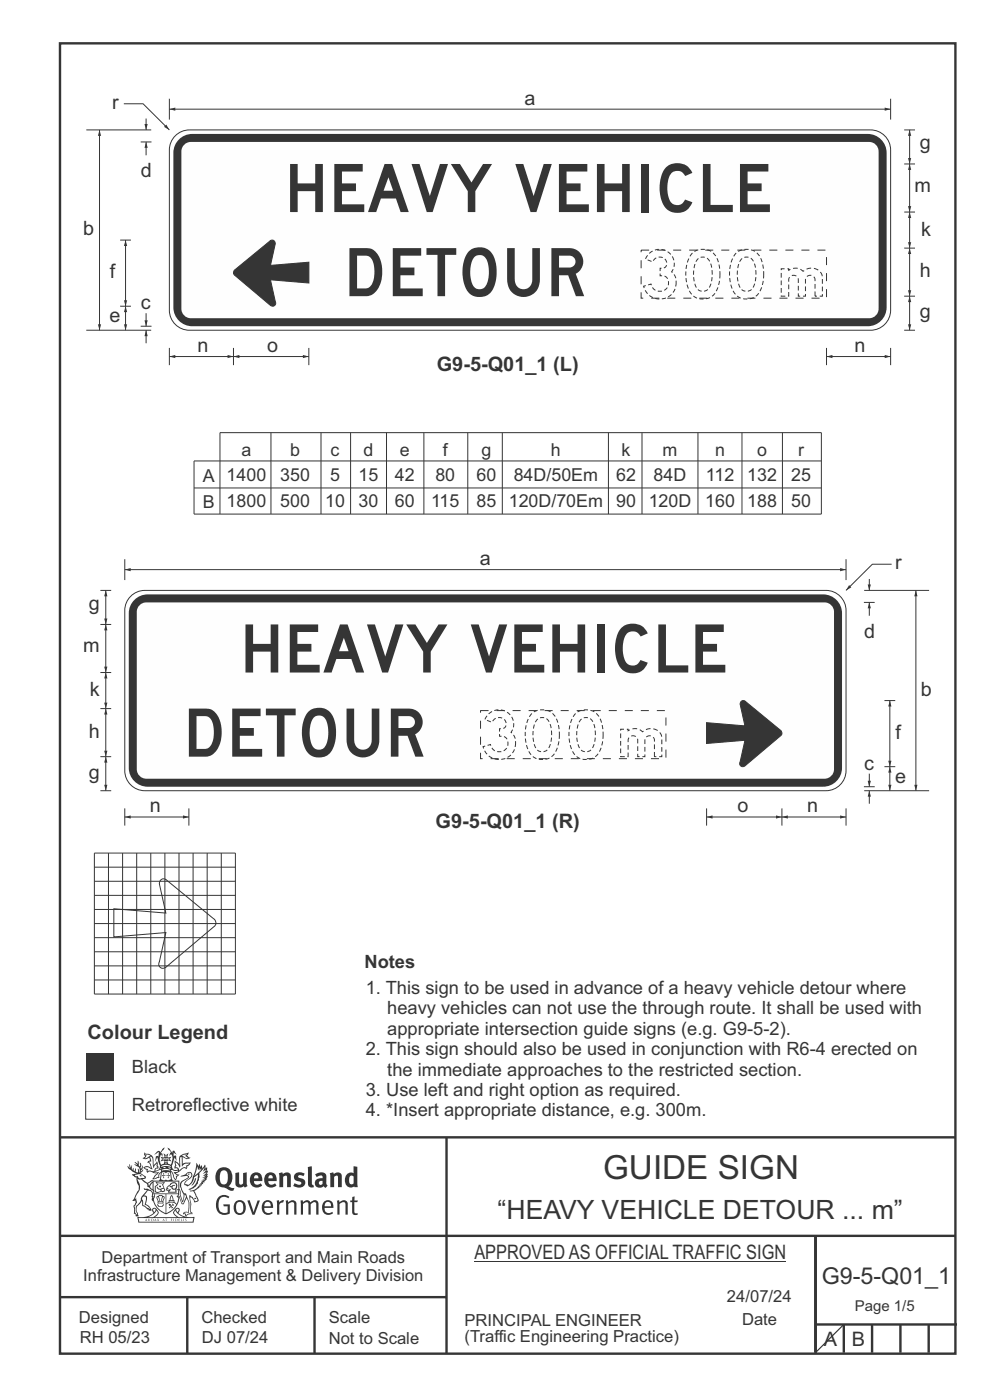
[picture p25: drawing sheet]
<svg xmlns="http://www.w3.org/2000/svg" width="210mm" height="297mm" viewBox="0 0 210 297" stroke-linecap="round" stroke-linejoin="round" font-family="sans-serif">
<defs><g id="words">
<g font-size="14.2" fill="#373435">
<text x="60.3" y="45">HEAVY VEHICLE</text>
<text x="72.9" y="62.8">DETOUR</text>
<text x="134.7" y="63.3">300</text>
<text x="50.9" y="142.7">HEAVY VEHICLE</text>
<text x="38.8" y="160.5">DETOUR</text>
<text x="100.6" y="161">300</text>
</g>
<g font-size="11.1" fill="#373435">
<text x="164.1" y="62.8">m</text>
<text x="130.1" y="160.5">m</text>
</g>
<text font-size="7.1" fill="#373435" x="127.9" y="250.2">GUIDE SIGN</text>
<text font-size="5.6" fill="#373435" x="105.6" y="258.7">“HEAVY VEHICLE DETOUR ... m”</text>
<text font-size="4.9" fill="#373435" x="174.3" y="272.3">G9-5-Q01_1</text>
<g font-size="4.2" fill="#373435">
<text x="23.8" y="23.1">r</text>
<text x="111.3" y="22.2">a</text>
<text x="195.1" y="31.7">g</text>
<text x="29.9" y="37.6">d</text>
<text x="194" y="40.7">m</text>
<text x="17.7" y="49.9">b</text>
<text x="195.4" y="50">k</text>
<text x="23.3" y="59.1">f</text>
<text x="195.1" y="58.9">h</text>
<text x="29.9" y="65.7">c</text>
<text x="23.2" y="68.3">e</text>
<text x="195.1" y="67.6">g</text>
<text x="41.9" y="74.6">n</text>
<text x="56.7" y="74.6">o</text>
<text x="181.3" y="74.6">n</text>
<text x="92.6" y="78.7">G9-5-Q01_1 (L)</text>
<text x="101.8" y="119.9">a</text>
<text x="189.9" y="120.8">r</text>
<text x="18.8" y="129.4">g</text>
<text x="183.3" y="135.3">d</text>
<text x="17.7" y="138.4">m</text>
<text x="19" y="147.7">k</text>
<text x="195.3" y="147.6">b</text>
<text x="18.8" y="156.5">h</text>
<text x="190" y="156.8">f</text>
<text x="18.8" y="165.2">g</text>
<text x="183.3" y="163.4">c</text>
<text x="189.9" y="166">e</text>
<text x="31.8" y="172.3">n</text>
<text x="156.4" y="172.3">o</text>
<text x="171.2" y="172.3">n</text>
<text x="92.4" y="175.7">G9-5-Q01_1 (R)</text>
<text x="18.6" y="220.5">Colour Legend</text>
<text x="100.6" y="267.2">APPROVED AS OFFICIAL TRAFFIC SIGN</text>
<text x="174.7" y="285.6">A</text>
<text x="180.7" y="285.6">B</text>
</g>
<g font-size="3.9" fill="#373435">
<text x="77.3" y="205.4">Notes</text>
<text x="77.6" y="210.8">1. This sign to be used in advance of a heavy vehicle detour where</text>
<text x="82.2" y="215.2">heavy vehicles can not use the through route. It shall be used with</text>
<text x="82.2" y="219.5">appropriate intersection guide signs (e.g. G9-5-2).</text>
<text x="28" y="227.6">Black</text>
<text x="77.6" y="223.8">2. This sign should also be used in conjunction with R6-4 erected on</text>
<text x="77.6" y="232.5">3. Use left and right option as required.</text>
<text x="82.2" y="228.2">the immediate approaches to the restricted section.</text>
<text x="28" y="235.8">Retroreflective white</text>
<text x="77.6" y="236.9">4. *Insert appropriate distance, e.g. 300m.</text>
</g>
<g font-size="3.8" fill="#373435">
<text x="51.2" y="96.6">a</text>
<text x="61.5" y="96.6">b</text>
<text x="70.1" y="96.6">c</text>
<text x="77.1" y="96.6">d</text>
<text x="84.8" y="96.6">e</text>
<text x="93.9" y="96.6">f</text>
<text x="102.1" y="96.6">g</text>
<text x="116.9" y="96.6">h</text>
<text x="131.9" y="96.6">k</text>
<text x="140.6" y="96.6">m</text>
<text x="151.7" y="96.6">n</text>
<text x="160.6" y="96.6">o</text>
<text x="169.3" y="96.6">r</text>
<text x="43" y="102.3">A</text>
<text x="43" y="107.8">B</text>
<text x="48.1" y="102.1">1400</text>
<text x="48.1" y="107.6">1800</text>
<text x="59.4" y="102.1">350</text>
<text x="59.4" y="107.6">500</text>
<text x="69" y="107.6">10</text>
<text x="70" y="102.1">5</text>
<text x="76" y="102.1">15</text>
<text x="76" y="107.6">30</text>
<text x="83.8" y="102.1">42</text>
<text x="83.8" y="107.6">60</text>
<text x="91.4" y="107.6">115</text>
<text x="92.4" y="102.1">80</text>
<text x="101.1" y="102.1">60</text>
<text x="101.1" y="107.6">85</text>
<text x="107.9" y="107.6">120D/70Em</text>
<text x="109" y="102.1">84D/50Em</text>
<text x="130.7" y="102.1">62</text>
<text x="130.7" y="107.6">90</text>
<text x="137.6" y="107.6">120D</text>
<text x="138.7" y="102.1">84D</text>
<text x="149.6" y="107.6">160</text>
<text x="149.8" y="102.1">112</text>
<text x="158.5" y="102.1">132</text>
<text x="158.5" y="107.6">188</text>
<text x="167.8" y="102.1">25</text>
<text x="167.8" y="107.6">50</text>
</g>
<g font-size="3.5" fill="#373435">
<text x="21.6" y="267.9">Department of Transport and Main Roads</text>
<text x="17.7" y="271.8">Infrastructure Management &amp; Delivery Division</text>
<text x="16.7" y="280.6">Designed</text>
<text x="42.7" y="280.6">Checked</text>
<text x="69.7" y="280.6">Scale</text>
<text x="98.5" y="281.4">PRINCIPAL ENGINEER</text>
<text x="154.2" y="276.2">24/07/24</text>
<text x="157.4" y="281.2">Date</text>
<text x="16.9" y="284.8">RH 05/23</text>
<text x="42.8" y="284.8">DJ 07/24</text>
<text x="69.7" y="285.2">Not to Scale</text>
<text x="98.5" y="284.8">(Traffic Engineering Practice)</text>
</g>
<text font-size="3.2" fill="#373435" x="181.3" y="278.2">Page 1/5</text>
</g></defs>
<g fill="none" stroke="#373435" stroke-width=".51">
<path d="M12.7 9.2h190v278h-190zM12.7 241.3h190M94.7 241.4v45.8M12.7 275.2h82M12.7 262.2h190.1M39.7 275.2v12M66.7 275.2v12M173 262.2v24.8M173 281h30M179 281v6M185 281v6M191 281v6"/>
<path d="M197 281v6"/>
</g>
<path d="M18.2 231.6h5.9v5.9h-5.9z" fill-rule="evenodd" fill="#fefefe" stroke="#373435" stroke-width=".21"/>
<g fill="#373435">
<path d="M18.2 223.4h5.9v5.9h-5.9z" fill-rule="evenodd"/>
<path d="M47 248.5a2.55 2.55 0 0 0 0 2.7l.3 .1a.81 .81 0 0 0 1-.9v-.6a1.04 1.04 0 0 0-1.1-1.5zM46.3 248.1a1.82 1.82 0 0 1 2.1-.2 1.82 1.82 0 0 1 .9 1.9 2.29 2.29 0 0 1-.8 1.9l.7 .3h.5l-.2 .6a2.87 2.87 0 0 1-2-.7 2.12 2.12 0 0 1-1.6-3.1z" fill-rule="evenodd"/>
<path d="M49.9 248.9l.8-.2v2a.46 .46 0 0 0 .3 .6 .46 .46 0 0 0 .6-.3v-2.1l.7-.2v2.4l.2 .5-.5 .4-.3-.3a1.02 1.02 0 0 1-1.2 .2 1.02 1.02 0 0 1-.6-1.1z" fill-rule="evenodd"/>
<path d="M54 249.5l-.1 .5h.9a.49 .49 0 0 0-.2-.6 .49 .49 0 0 0-.6 .1zM53.4 249.1a1.34 1.34 0 0 1 1.6-.2 1.34 1.34 0 0 1 .7 1.5v.2h-1.8a.77 .77 0 0 0 .5 .8 .77 .77 0 0 0 .9-.4l.3 .5a1.59 1.59 0 0 1-2 .2 1.59 1.59 0 0 1-.5-2z" fill-rule="evenodd"/>
<path d="M57.1 249.5l-.2 .5h1a.49 .49 0 0 0-.2-.6 .49 .49 0 0 0-.6 .1zM56.4 249.1a1.34 1.34 0 0 1 1.6-.2 1.34 1.34 0 0 1 .7 1.5v.2h-1.8a.77 .77 0 0 0 .5 .8 .77 .77 0 0 0 .9-.4l.4 .5a1.59 1.59 0 0 1-2.1 .2 1.59 1.59 0 0 1-.5-2z" fill-rule="evenodd"/>
<path d="M59.2 248.9l.7-.2 .1 .4a.95 .95 0 0 1 1-.3 .95 .95 0 0 1 .7 .8v2.3h-.8v-2.3a.46 .46 0 0 0-.8 .1v2.2h-.8z" fill-rule="evenodd"/>
<path d="M62.6 249.1a1.75 1.75 0 0 1 2-.1l-.2 .5-.6-.2a.43 .43 0 0 0-.6 .3l.4 .3a1.04 1.04 0 0 1 1.2 1.1 1.04 1.04 0 0 1-1.4 1l-1.2-.4 .3-.6 1 .4 .4-.4a.88 .88 0 0 0-1-.5l-.4-.2-.1-.4z" fill-rule="evenodd"/>
<path d="M65.3 247.6l.8-.2 .1 3.8 .3 .2 .1 .5a.88 .88 0 0 1-1-.1 .88 .88 0 0 1-.3-1z" fill-rule="evenodd"/>
<path d="M67.8 250.6a.43 .43 0 0 0-.1 .7 .43 .43 0 0 0 .7-.1v-.7zM66.8 249.2a1.7 1.7 0 0 1 2.4 .1v1.8l.3 .4-.4 .5-.5-.3a1.03 1.03 0 0 1-1.7-.2 1.03 1.03 0 0 1 .8-1.5h.7v-.4a.8 .8 0 0 0-1.2 .1z" fill-rule="evenodd"/>
<path d="M70 248.9l.7-.2 .1 .4a.95 .95 0 0 1 1-.3 .95 .95 0 0 1 .7 .8v2.3h-.8v-2.3a.46 .46 0 0 0-.8 .1v2.2h-.8z" fill-rule="evenodd"/>
<path d="M74.3 249.5a1.48 1.48 0 0 0 0 1.7h.5l.2-.1v-1.5l-.3-.2zM75 247.4l.8 .1 .1 4.4h-.7l-.1-.2a1.26 1.26 0 0 1-1.4 0 1.26 1.26 0 0 1-.5-1.3 1.29 1.29 0 0 1 .4-1.3 1.29 1.29 0 0 1 1.4-.2z" fill-rule="evenodd"/>
<path d="M46.4 253.9a1.72 1.72 0 0 1 2.3 0l-.3 .3a1.24 1.24 0 0 0-1.4-.2 1.24 1.24 0 0 0-.6 1.4 1.49 1.49 0 0 0 1.2 2l.7-.2v-1.3h-.8l-.1-.4h1.4v1.9a1.93 1.93 0 0 1-2.3 0 1.93 1.93 0 0 1-.7-2.2l.2-.7z" fill-rule="evenodd"/>
<path d="M50.4 255.1a1.65 1.65 0 0 0 .2 2.2 .99 .99 0 0 0 1-1.4 .78 .78 0 0 0-.4-.8 .78 .78 0 0 0-.8 0zM50 254.9a1.33 1.33 0 0 1 1.6-.1 1.33 1.33 0 0 1 .5 1.4 1.31 1.31 0 0 1-1.3 1.6 1.31 1.31 0 0 1-1.2-1.6v-.6z" fill-rule="evenodd"/>
<path d="M52.5 254.7l.5-.1 .8 2.6 .8-2.5h.5l-1.1 3h-.5z" fill-rule="evenodd"/>
<path d="M56.3 255.2l-.2 .7h1.3a.7 .7 0 0 0-.3-.8 .7 .7 0 0 0-.8 .1zM55.9 255a1.22 1.22 0 0 1 1.5-.2 1.22 1.22 0 0 1 .5 1.5h-1.8a.93 .93 0 0 0 .5 1 .93 .93 0 0 0 1.1-.2l.2 .3a1.43 1.43 0 0 1-1.8 .1 1.43 1.43 0 0 1-.6-1.7z" fill-rule="evenodd"/>
<path d="M58.7 254.7l.4-.1 .1 .5 .4-.4 .6-.1-.1 .6a.66 .66 0 0 0-.9 .6v1.9h-.4z" fill-rule="evenodd"/>
<path d="M60.6 254.8l.4-.2 .1 .5a.94 .94 0 0 1 1-.5 .94 .94 0 0 1 .8 .8v2.3h-.5l-.1-2.5a.81 .81 0 0 0-1.2 .3v2.2h-.4z" fill-rule="evenodd"/>
<path d="M63.7 254.7l.5-.1 .1 .5 .4-.3a.78 .78 0 0 1 1.2 .3 .9 .9 0 0 1 .9-.5 .9 .9 0 0 1 .8 .8v2.3h-.5l-.1-2.5a.67 .67 0 0 0-1.1 .3v2.2h-.5v-2.4l-.4-.2-.7 .4v2.2h-.5z" fill-rule="evenodd"/>
<path d="M69.1 255.2l-.2 .7h1.3a.7 .7 0 0 0-.3-.8 .7 .7 0 0 0-.8 .1zM68.7 255a1.22 1.22 0 0 1 1.5-.2 1.22 1.22 0 0 1 .5 1.5h-1.8a.93 .93 0 0 0 .4 1 .93 .93 0 0 0 1.2-.2l.2 .3a1.44 1.44 0 0 1-1.8 .1 1.44 1.44 0 0 1-.6-1.7z" fill-rule="evenodd"/>
<path d="M71.5 254.8l.4-.2 .1 .5a.94 .94 0 0 1 1-.5 .94 .94 0 0 1 .8 .8v2.3h-.5l-.1-2.5a.81 .81 0 0 0-1.2 .3v2.2h-.4z" fill-rule="evenodd"/>
<path d="M74.7 253.9l.5-.1v.9h.7l-.1 .4h-.6v2.1l.1 .2h.5l.1 .3a.75 .75 0 0 1-1.2-.6v-2h-.4v-.4h.4z" fill-rule="evenodd"/>
<path d="M30.8 244.9l1.1 .3-.9 .5h-.4l.6-.5zM31.8 245.5l.2-.1a2.44 2.44 0 0 1 .5 1.9l.1 .5 .6-1-.1 .6 .3 .3a.57 .57 0 0 0-.6 .8l-1-.2-.5 .2 .2-.5-.8-.3 .7-.1 .9 .5 .1-.1-.6-1.3-.2-.1 .5-.1zM30.7 244.4l-.1 .5 .2 .4-.6 .4a1.04 1.04 0 0 0 1.4-.1l.2 .6-.3 .1-.2 .4a.94 .94 0 0 1 .8 1.1l-.2-.1a1.16 1.16 0 0 0-1.5-.1l.3 .4 .4 .2 .1 .5 .2 .1 .1-.2a.94 .94 0 0 1 1.1 .3h.8l-1.2 1.2a1.13 1.13 0 0 0 1.2-.2l.4-.1v-.4l.4-.7a.83 .83 0 0 0-.6 1h-.3l-.7 .3 1.1-1.4-.5 .2-.5-.1 1.3-.5-.1-.2-.9 .4v-.3l.2-.2 .3 .1 .1-.3-.2-.4 .1-.6-.2-.3-.7 .9v-.7a1.42 1.42 0 0 0-1.6-1.8z" fill-rule="evenodd"/>
<path d="M38.5 245.3l.5-.3 .7-.1-.6 .3 .8 .5h-.3zM38.3 245.5h.2l.1 2a1.69 1.69 0 0 1 1.6-.7l-.8 .5 .1 .5a1.1 1.1 0 0 0-1.5 .6l-.1-.5-.2-.2h-.5l.3-.4-.3-.7a1.42 1.42 0 0 1 .9 1.1l.2-.1zM37.1 246.2l.1 1-.2 .3 .1 .5 .5-.1 .2 .2a.96 .96 0 0 1-1.2-.1l-.1 .1a1.06 1.06 0 0 0 1.3 .2v.1a.72 .72 0 0 1-.9 .2l.2 .5 .6 .2-.4 .2-.1 .7-.2-.4-.4-1.1-.4-.4 .4 .9a1.54 1.54 0 0 0 .7 1.2l.2-.3a.58 .58 0 0 1 .4-.7l.2-.2h-.3l-.5-.3 .9-.5a.93 .93 0 0 1 1.2-.5v.2l.2-.2 .1-.5a.99 .99 0 0 0 .7-.8l-1.3 .1-.3 .2-.1-1.4 .9 .4 .9-.3h-.4l-.5-.4 .4-.7-.6 .2a1.46 1.46 0 0 0-1.4 2.1l.1 .4-.3-.4z" fill-rule="evenodd"/>
<path d="M35.6 248.9l.2 .1-.1 .3 .4 .1-.4 .1v.5l-.1-.6h-.3l.3-.1z" fill-rule="evenodd"/>
<path d="M34.6 248.9l.2 .1v.3l.3 .1h-.3l-.1 .6v-.5l-.4-.1 .4-.1z" fill-rule="evenodd"/>
<path d="M34.3 248.8a.57 .57 0 0 1 .9 .2 .57 .57 0 0 1 .9-.2l.2 1.4h-.2a.57 .57 0 0 1-.9 0 .69 .69 0 0 1-1.1 0zM34.2 248.1l-.3 2.1-.1 .4h2.9l-.2-.4-.3-2.1h-.2v.3l-.8-.2-.8 .2v-.3z" fill-rule="evenodd"/>
<path d="M34.2 252.4a.3 .3 0 0 0 .6 0 .3 .3 0 0 0-.6 0zM33.3 251l.3 .3-.3 .3a.79 .79 0 0 0 0 1.3l.8-.2-.1-.3a.55 .55 0 0 1-.7-.6h.1l.2 .3 .3 .1 .8-.2-.4-.7 .4-.3-.7 .1zM33 250.7l1.1 .2 .9-.2-.4 .7 .4 1.1a.56 .56 0 0 1-.8 .3l-.2 .1a.73 .73 0 0 1-.9 .1 .73 .73 0 0 1-.3-.9v-.4l.6-.4z" fill-rule="evenodd"/>
<path d="M35.6 251.9l.7-.5a.58 .58 0 0 1 1-.1 .58 .58 0 0 1-.4 .9l-.3-.3a.43 .43 0 0 1 .6-.3v-.1a.57 .57 0 0 0-.8 .2l-.2-.1-.3 .1 .4 .2a.55 .55 0 0 0 .9 .4v.5h-1.3l.4-.3-.2-.2-.6 .1 .2-.2-.2-.1zM35.4 251.8l-.1 .2a.39 .39 0 0 0 .2 .6h.3l-.2 .4h1.9l-.1-.7a.86 .86 0 0 0-.1-1.4 .86 .86 0 0 0-1.3 .4z" fill-rule="evenodd"/>
<path d="M36 254.8h.8v.2h-.8zM36.4 253.8l.2 .8h-.4zM36.4 253.5l-.3 .5-.1 .6h-.2v.4l-.7 .4 .2 .2a1.48 1.48 0 0 1 2.1 .1l.2-.1-.6-.5v-.5h-.2l-.1-.6z" fill-rule="evenodd"/>
<path d="M35.8 255.4l.4 .1 .1 .3 .3-.2-.2-.2a.38 .38 0 0 1 .5 .5l-.2-.2-.3 .3 .4 .2-.4 .2-.1-.4-.4 .4-.1-.2 .4-.3-.1-.1-.2 .1z" fill-rule="evenodd"/>
<path d="M34.5 254h.2v.2l-.2 .6h-.2zM33.6 255.3h.9v.2a.55 .55 0 0 1-.8 .4v-.2l-.2-.1zM33.4 254h.2l.2 .8h-.2zM33.6 255h.8l.1 .1-.8 .1zM33.8 253.7h.5l-.2 1.1h-.1zM33.3 253.8l-.1 .3 .3 1.1a.48 .48 0 0 0-.1 .6 .48 .48 0 0 0 .5 .3l.5-.1a.49 .49 0 0 0 .2-.8l.3-1.1-.1-.3a1.42 1.42 0 0 0-1.5 0z" fill-rule="evenodd"/>
<path d="M33.7 251.5l.4 .1 .1 .3h-.3z" fill-rule="evenodd"/>
<path d="M41.3 250.1l.3-.2-.2 .9-.6 .7h-.2l.5-.7z" fill-rule="evenodd"/>
<path d="M39.7 249l.3-.2 .5 .2a.88 .88 0 0 1-.6 1.1 1.22 1.22 0 0 0-.8 1.3l.5 .2a.72 .72 0 0 0 .9-.4l.5-.8 .2-.6 .8-.6v.3a2.85 2.85 0 0 1-2 2.8l.1 .1a2.13 2.13 0 0 0 1.9-1.5v-.2a2.01 2.01 0 0 0 .3-1.8l1.1-1.3-.4 1 .7-.5-.7 1 .8-.4-.8 .8 .7-.1-.9 .5 .8-.1-.8 .4h.8l-.9 .3 .3 .2h-.4l.2 .3h-.3l.1 .3h-.4l.2 .3h-.2a2.16 2.16 0 0 1-2 1l.1 .2h.4a.76 .76 0 0 1 .7 .7l.5 1.2-.6 .2a1.45 1.45 0 0 0-1.1-1.3l.2 1.8-.1 1.8 .4 .3a1.07 1.07 0 0 0-1.2 .4v-.3l-.5-.2a.87 .87 0 0 1 1.1-.1v-.7a4.4 4.4 0 0 0-.6-3.1v-.3h-.3a2.16 2.16 0 0 1-.7-2.2l.3-.3 1.2-.8a.55 .55 0 0 0-.4-.8zM37.8 252.4a.76 .76 0 0 1 .3 1.1l.6 1.6 .4-1.7 .2 .1a.61 .61 0 0 1-.1 .9l-.3 .9h-.2l-.7-1.6-.3 .1a1.18 1.18 0 0 0 .1-1.4zM41.8 247.5l.2 .8 .3-.6v.6l.4-.5a1.9 1.9 0 0 1-1.1 1.4l-.4 .3zM38.3 249.6l1.3-.1 .2 .1v.3l-.5 .3a1.26 1.26 0 0 0-.9 1.9l.2 .6a1.84 1.84 0 0 1 .1 2.1l-.4-1.3a.96 .96 0 0 0-.4-1.3l-.4 .3a.78 .78 0 0 1 0 1.2l.1 .3h.4l.4 1.1a.38 .38 0 0 0 .2 .4 .38 .38 0 0 0 .4-.1l.6-1.2a2.94 2.94 0 0 1 .4 2.5l-.1 .5-.8-.1-.3 .4v.2l.4-.1 .1 .4 .2 .1a1.02 1.02 0 0 1 1.3-.5v-.4l-.3-.1 .1-1.8-.3-1.3 .1 .1a1.14 1.14 0 0 1 .8 .9 .63 .63 0 0 0 .8-.2 .63 .63 0 0 0-.1-.9l-.7-1.2 .9-.6 .2-.3 .3-.1-.1-.2h.4l-.1-.3h.3l-.1-.3 .5-.1-.2-.2 .6-.4v-.2h-.2l.4-.5-.3 .1 .3-.6-.4 .1 .4-.5v-.3l-.3 .2 .2-.6-.1-.3-.4 .3v-.8l-.6 .8-.2-.7-.2 .4-.3-.7-.1 .6-.5-.8-.1 1.4-.6 1.9a1.81 1.81 0 0 1-1 1.4l-.6-.2a1.75 1.75 0 0 1 1.1-1.2 .75 .75 0 0 0 .1-1.3 .75 .75 0 0 0-1.1 .5z" fill-rule="evenodd"/>
<path d="M41.2 254.1h.3l.2 .3h-.4z" fill-rule="evenodd"/>
<path d="M29.4 258.4h11.6l-.1 .8h-11.4zM31.4 258.2l.4-.1a2.48 2.48 0 0 0 1.4-1.3l.3 .5-.5 .6-.5 .3zM32.5 256.6l.3-.2 .2 .2-.3 .6zM37.2 256.8a2.65 2.65 0 0 0 1.8 1.4h-1.1l-.5-.3-.5-.6zM37.4 256.6l.2-.2 .3 .2-.3 .6zM29.2 258.2l.1 1.2h11.8l.2-1.1-.2-.1a4.1 4.1 0 0 1-3.3-.9l.3-.4-.1-.5a1.06 1.06 0 0 0-1.3 .9l.2 .4 .6 .5h-4.7l.3-.1a.84 .84 0 0 0 .6-.7 .84 .84 0 0 0-.5-.9l-.3-.2-.5 .1-.1 .5 .3 .4a4.2 4.2 0 0 1-3.4 .9z" fill-rule="evenodd"/>
<path d="M31 258.7l.1 .2h-.2zM31 258.6l-.3 .5 .4-.1 .2 .1z" fill-rule="evenodd"/>
<path d="M31.4 258.6h.2v.4a.25 .25 0 0 0 .2-.1 .25 .25 0 0 0-.1-.3h.1a.29 .29 0 0 1 0 .4 .29 .29 0 0 1-.4 0 .29 .29 0 0 1 0-.4z" fill-rule="evenodd"/>
<path d="M32.2 258.6a.22 .22 0 0 1 .3 .2 .22 .22 0 0 1-.3 .2zM32 258.6l.1 .5a.33 .33 0 0 0 .4-.1 .33 .33 0 0 0 0-.4 .33 .33 0 0 0-.5 0z" fill-rule="evenodd"/>
<path d="M32.9 258.7l.1 .2h-.2zM32.9 258.6l-.2 .5 .3-.1 .2 .1z" fill-rule="evenodd"/>
<path d="M33.3 258.6h.2l.1 .2 .2-.2-.2 .2 .2 .3-.3-.2v.2h-.2l.2-.3z" fill-rule="evenodd"/>
<path d="M34.7 258.7l.1 .2h-.2zM34.7 258.6l-.3 .5 .4-.1 .2 .1z" fill-rule="evenodd"/>
<path d="M35 258.6h.5h-.2v.5h-.2l.1-.5z" fill-rule="evenodd"/>
<path d="M36.2 258.6h.3h-.1v.2h.1h-.1v.3h-.2z" fill-rule="evenodd"/>
<path d="M36.7 258.6h.2v.5h-.2z" fill-rule="evenodd"/>
<path d="M37.3 258.6a.22 .22 0 0 1 .3 .2 .22 .22 0 0 1-.3 .2zM37.1 258.6v.5a.33 .33 0 0 0 .5-.1 .33 .33 0 0 0 0-.4 .33 .33 0 0 0-.5 0z" fill-rule="evenodd"/>
<path d="M37.8 258.6h.4h-.2v.2h.1h-.1v.2l.2 .1h-.4z" fill-rule="evenodd"/>
<path d="M38.4 258.6h.2l-.1 .4 .2 .1h-.3z" fill-rule="evenodd"/>
<path d="M38.9 258.6h.2v.5h-.2z" fill-rule="evenodd"/>
<path d="M39.3 258.6h.2l-.1 .1 .2 .2-.2 .2h-.1v-.2l.2 .1z" fill-rule="evenodd"/>
<path d="M34.2 247.4a1.51 1.51 0 0 1 2.1 .2 2.67 2.67 0 0 0-2.1 0zM35.7 247.6l.5 .2v.2l-.4-.1zM34.6 247.7l.5-.1 .1 .2h-.4zM34.1 247.9l.2 .1-.3 .1zM35 246.9l.2-.2 .3 .2zM34.9 245.7h.2v.3h-.2zM35 245.1l.2 .2 .2-.2-.1 .4h-.2zM35.1 246.3h.2l.1 .4-.2-.2-.2 .2zM35.3 245.7h.2v.3h-.2zM34.4 245.7l.3 .1 .1 .2-.4 .1 .2-.2zM35.7 245.8l.3-.1-.2 .2 .2 .2-.4-.1zM32.7 244.9l1-.5-.1 1-.2-.2-.3 .2-.3 1.1 .5-1 .3 .9a1.84 1.84 0 0 1 .2 1.7l.4 .1a2.48 2.48 0 0 1 2.2 .1l.2-.3-.2-.7 .7-1.7 .4 .6-.2-1-.2-.1-.2 .3v-.9l.6 .4-.6-.8-.3 .1-.1 .4-.5-.8-.5-.3 .2 .4 .6 .6-.5 .7 .5-.3a2.06 2.06 0 0 1-.1 2.2l-.5-.2-.2-.6 .2-.1 .7 .2-.4-.5 .4-.5-.7 .2-.2-.2 .2-.7-.5 .4-.5-.4 .2 .7-.2 .2-.7-.2 .4 .5-.4 .5 .8-.2 .1 .1-.2 .6-.5 .2a2.02 2.02 0 0 1 0-2.2l.3 .5-.1-.6-.3-.1 .8-1.3-.4 .4-.5 .7-.2-.3a.8 .8 0 0 0-.8 .5z" fill-rule="evenodd"/>
<path d="M29.2 250.1l.3 .2a.61 .61 0 0 1 .8 .3l.3 .2a.8 .8 0 0 1 .6 1l.4 .1 .6 .5a1 1 0 0 1 .4 1.1l-.1 .7v-.5h-.1a.96 .96 0 0 0-.8-1.3l-.2-.2h-.7l-.1-.1-.1 .1 .1 .3h.6l-1.2 1.4-.2 .9-.4 .6a1.33 1.33 0 0 0-.5 1.8l.2 .5a1.26 1.26 0 0 1-.5-1.4l-.1-.4a1.56 1.56 0 0 0 .4-1.7l-.3 .2 .2-.5a3.2 3.2 0 0 0 .7-3zM30.4 253.9h.4a2.06 2.06 0 0 1-.1 1.6l.7 .5 .4 .4-.6-.1-.8-.6-.1-.9a.51 .51 0 0 1 .1-.9zM28.6 249.3a1.52 1.52 0 0 1 2.1 .6l-1.1 .1-.2-.1-.1-.4-.5 .1zM27.5 247v.8l-.3-.4-.1 .1a3.1 3.1 0 0 0 1.9 1.5l-1 .1 .5 .6 .5 .1 .1 1.1a1.84 1.84 0 0 1-.3 2.5l-.4 .9-.3 .4 .2 .1 .4-.1 .1 .4-.2 .5-.3 .2 .1 1.8 .2-.1 .3 .6h.1l.5-.1-.2-.5a1.3 1.3 0 0 1-.1-1.7l.9-1 .2 1.1 .5 .2 .5 .5 .1-.1 .2 .4 .5-.1a1.85 1.85 0 0 0-1.2-1.4l.1-.2a1.39 1.39 0 0 0 0-1.5l-.5-.1 .5-.5a.66 .66 0 0 1 .9-.4 .66 .66 0 0 1 .3 .9l-.1 .4 .2-.1v.2l-.1 .3 .2 .5 .1-.3a2.24 2.24 0 0 0 .1-2.2 .73 .73 0 0 1-.7-.7 .73 .73 0 0 1 .6-.7v-.2a.94 .94 0 0 0-.9 .8 .48 .48 0 0 1-.1-.5 .48 .48 0 0 1 .5-.3l.5-.3a.51 .51 0 0 0-.8 .2l-.4 .3-1.1-.8 .6-.1 .2-.5-1.2-.7 .5-.4v-.4l-.4 .4v-.2a.69 .69 0 0 0 .2-1v.5l-.2 .2v-1.1l-.3-.2 .1 .6-.1 .2-.4-1.2v.6l-.6-.3 .5 .6-.6-.2 .3 .3a1 1 0 0 1 .7 1.5l-.2-.8v.8l-.5-.2v-.7l-.2 .6-.2-.1-.1-.6-.2 .4-.2-.2 .1-.7-.2 .5z" fill-rule="evenodd"/>
<path d="M29.6 249.5l.2-.2 .3 .3z" fill-rule="evenodd"/>
<path d="M32.4 250.5h5.6v2l-.2-.1v-1.7h-5.2v2.5h5.2v-.8l.1 .2-.1 1.1v-.3h-2.5v4a4.1 4.1 0 0 0 2.6-3.6l.1-.1a4 4 0 0 1-2.8 3.9 4.2 4.2 0 0 1-2.8-4.7l.1 1.3 .1-.2a3.8 3.8 0 0 0 2.5 3.4v-4h-2.5l-.2-.9z" fill-rule="evenodd"/>
<circle cx="40" cy="249.1" r=".17"/>
</g>
<g fill="none" stroke="#373435" stroke-width=".21">
<path d="M57.5 91.8v17.3M68.1 91.8v17.3M74.4 91.8v17.3M82 91.8v17.3M89.9 91.8v17.3M99.2 91.8v17.3M106.6 91.8v17.3M129.1 91.8v17.3M136.2 91.8v17.3M148.1 91.8v17.3M157.4 91.8v17.3M166 91.8v17.3"/>
<path d="M174.2 97.8h-133v11.3h133v-17.3h-127.5v17.2M41.2 103.5h133M26.5 120.9h153M20 181h29.9v29.9h-29.9zM20 198.9h29.9M20 195.9h29.9M20 193h29.9M20 190h29.9M20 187h29.9M20 184h29.9M23 181v29.9M24.2 192.8l11 .9-1.4-6.2a.9 .9 0 0 1 .4-.9 .9 .9 0 0 1 1 0l10.1 8.3a1.03 1.03 0 0 1 .1 1.7l-10.1 8.5a.91 .91 0 0 1-1.3 .2 .91 .91 0 0 1-.2-1.2l1.4-6.2-11 .9z"/>
<path d="M26 181v29.9M29 181v29.9M32 181v29.9M35 181v29.9M38 181v29.9M41 181v29.9M44 181v29.9M46.9 181v29.9M20 207.9h29.9M20 204.9h29.9M20 201.9h29.9M100.6 267.7h66.2"/>
</g>
<g fill="#373435">
<path d="M178.2 120.5l1.3 .4-1.3 .3z"/>
<path d="M26.5 120.9l1.2-.4v.7z"/>
</g>
<path d="M188.8 162.7v5.1" fill="none" stroke="#373435" stroke-width=".21"/>
<g fill="#373435">
<path d="M188.8 162.7l.3 1.2h-.7z"/>
<path d="M188.4 166.5h.7l-.3 1.3z"/>
</g>
<path d="M184.4 164.1v2.8" fill="none" stroke="#373435" stroke-width=".21"/>
<path d="M184.1 165.7h.6l-.3 1.2z" fill="#373435"/>
<path d="M187.6 148.6h2.3M188.8 148.6v14.1M183.3 167.8h13.8M187.6 162.7h2.3" fill="none" stroke="#373435" stroke-width=".21"/>
<g fill="#373435">
<path d="M188.4 161.4h.7l-.3 1.3z"/>
<path d="M188.8 148.6l.3 1.3h-.7z"/>
</g>
<path d="M194.3 125.3v42.5" fill="none" stroke="#373435" stroke-width=".21"/>
<g fill="#373435">
<path d="M193.9 166.5h.7l-.3 1.3z"/>
<path d="M194.3 125.3l.3 1.2h-.7z"/>
</g>
<path d="M26.5 173.3h13.6M26.5 171.5v3.7M40.1 171.5v3.7M149.9 171.5v3.7" fill="none" stroke="#373435" stroke-width=".21"/>
<g fill="#373435">
<path d="M38.8 173l1.3 .3-1.3 .4z"/>
<path d="M26.5 173.3l1.2-.3v.7z"/>
</g>
<path d="M183.3 166.9h2.2M184.4 167.8v2.7" fill="none" stroke="#373435" stroke-width=".21"/>
<path d="M184.4 167.8l.3 1.2h-.6z" fill="#373435"/>
<path d="M183.3 127.8h2.2M183.3 125.3h13.8M184.4 127.8v2.8" fill="none" stroke="#373435" stroke-width=".21"/>
<path d="M184.4 127.8l.3 1.3h-.6z" fill="#373435"/>
<path d="M184.4 122.8v2.5" fill="none" stroke="#373435" stroke-width=".21"/>
<path d="M184.1 124h.6l-.3 1.3z" fill="#373435"/>
<path d="M189.1 119.7h-4.1l-5.5 5.6" fill="none" stroke="#373435" stroke-width=".21"/>
<path d="M180.1 124.1l.5 .5-1.1 .7z" fill="#373435"/>
<path d="M26.5 118.6v4.5M22.4 160.5v7.3" fill="none" stroke="#373435" stroke-width=".21"/>
<g fill="#373435">
<path d="M22.4 160.5l.4 1.3h-.7z"/>
<path d="M22.1 166.5h.7l-.4 1.3z"/>
</g>
<path d="M22.4 142.7v7.6" fill="none" stroke="#373435" stroke-width=".21"/>
<g fill="#373435">
<path d="M22.4 142.7l.4 1.2h-.7z"/>
<path d="M22.1 149.1h.7l-.4 1.2z"/>
</g>
<path d="M22.4 150.3v10.2" fill="none" stroke="#373435" stroke-width=".21"/>
<g fill="#373435">
<path d="M22.1 159.3h.7l-.4 1.2z"/>
<path d="M22.4 150.3l.4 1.3h-.7z"/>
</g>
<path d="M22.4 132.5v10.2" fill="none" stroke="#373435" stroke-width=".21"/>
<g fill="#373435">
<path d="M22.1 141.4h.7l-.4 1.3z"/>
<path d="M22.4 132.5l.4 1.2h-.7z"/>
</g>
<path d="M21.3 132.5h2.3M21.3 125.3h2.3M22.4 125.3v7.2M21.3 150.3h2.3M21.3 142.7h2.3M21.3 167.8h2.3M21.3 160.5h2.3" fill="none" stroke="#373435" stroke-width=".21"/>
<g fill="#373435">
<path d="M22.4 125.3l.4 1.2h-.7z"/>
<path d="M22.1 131.2h.7l-.4 1.3z"/>
</g>
<path d="M27.5 126.8a4.3 4.3 0 0 1 3.2-1.5h144.5a4.3 4.3 0 0 1 4.3 4.2v34a4.3 4.3 0 0 1-4.3 4.3h-144.5a4.3 4.3 0 0 1-4.2-4.3v-34a4.2 4.2 0 0 1 1-2.7z" fill="none" stroke="#373435" stroke-width=".21"/>
<path d="M28.5 127.3a4 4 0 0 1 2.8-1.2h143.3a4 4 0 0 1 4 4v32.8a4 4 0 0 1-4 4h-143.3a4 4 0 0 1-4-4v-32.8a4 4 0 0 1 1.2-2.8z" fill-rule="evenodd" fill="#373435"/>
<path d="M29.6 128.4l.9-.5 .5-.1h143.9a2.01 2.01 0 0 1 2 2v33.4a2.01 2.01 0 0 1-2 2h-143.9a2.01 2.01 0 0 1-2-2v-33.4l.1-.5z" fill-rule="evenodd" fill="#fefefe"/>
<path d="M149.9 153.3l8.1 .7-1-4.6a.67 .67 0 0 1 .4-.7 .67 .67 0 0 1 .8 .2l7.3 6a.76 .76 0 0 1 0 1.2l-7.4 6.3a.67 .67 0 0 1-.9 .1 .67 .67 0 0 1-.2-.9l1-4.5-8.1 .6z" fill-rule="evenodd" fill="#373435" stroke="#373435" stroke-width=".21"/>
<path d="M101.9 150.8h39.4v10.2h-39.4z" fill="none" stroke="#373435" stroke-width=".21" stroke-dasharray="1.7 1.7" stroke-linecap="butt"/>
<path d="M179.5 118.6v4.5M165.9 173.3h13.6M165.9 171.5v3.7M179.5 171.5v3.7" fill="none" stroke="#373435" stroke-width=".21"/>
<g fill="#373435">
<path d="M178.2 173l1.3 .3-1.3 .4z"/>
<path d="M165.9 173.3l1.2-.3v.7z"/>
</g>
<path d="M149.9 173.3h16" fill="none" stroke="#373435" stroke-width=".21"/>
<g fill="#373435">
<path d="M149.9 173.3l1.2-.3v.7z"/>
<path d="M164.6 173l1.3 .3-1.3 .4z"/>
</g>
<path d="M35.9 23.2h153" fill="none" stroke="#373435" stroke-width=".21"/>
<g fill="#373435">
<path d="M35.9 23.2l1.3-.4v.7z"/>
<path d="M187.7 22.8l1.2 .4-1.2 .3z"/>
</g>
<path d="M26.6 65v5.1" fill="none" stroke="#373435" stroke-width=".21"/>
<g fill="#373435">
<path d="M26.6 65l.4 1.2h-.7z"/>
<path d="M26.3 68.8h.7l-.4 1.3z"/>
</g>
<path d="M31 66.5v2.7" fill="none" stroke="#373435" stroke-width=".21"/>
<path d="M30.7 68h.6l-.3 1.2z" fill="#373435"/>
<path d="M25.5 50.9h2.3M26.6 50.9v14.1M18.3 70.1h13.8M25.5 65h2.3" fill="none" stroke="#373435" stroke-width=".21"/>
<g fill="#373435">
<path d="M26.3 63.7h.7l-.4 1.3z"/>
<path d="M26.6 50.9l.4 1.3h-.7z"/>
</g>
<path d="M21.1 27.6v42.5" fill="none" stroke="#373435" stroke-width=".21"/>
<g fill="#373435">
<path d="M20.8 68.8h.6l-.3 1.3z"/>
<path d="M21.1 27.6l.3 1.2h-.6z"/>
</g>
<path d="M65.5 73.8v3.7M175.3 75.6h13.6M175.3 73.8v3.7M188.9 73.8v3.7" fill="none" stroke="#373435" stroke-width=".21"/>
<g fill="#373435">
<path d="M175.3 75.6l1.3-.3v.7z"/>
<path d="M187.7 75.3l1.2 .3-1.2 .4z"/>
</g>
<path d="M29.8 69.2h2.3M31 70.1v2.7" fill="none" stroke="#373435" stroke-width=".21"/>
<path d="M31 70.1l.3 1.2h-.6z" fill="#373435"/>
<path d="M18.3 27.6h13.8M29.8 30.1h2.3M31 30.1v2.8" fill="none" stroke="#373435" stroke-width=".21"/>
<path d="M31 30.1l.3 1.3h-.6z" fill="#373435"/>
<path d="M31 25.1v2.5" fill="none" stroke="#373435" stroke-width=".21"/>
<path d="M30.7 26.3h.6l-.3 1.3z" fill="#373435"/>
<path d="M26.3 22h4.1l5.5 5.6" fill="none" stroke="#373435" stroke-width=".21"/>
<path d="M35.3 26.4l.6 1.2-1.1-.7z" fill="#373435"/>
<path d="M188.9 20.9v4.5M193 62.8v7.3" fill="none" stroke="#373435" stroke-width=".21"/>
<g fill="#373435">
<path d="M193 62.8l.3 1.3h-.7z"/>
<path d="M192.6 68.8h.7l-.3 1.3z"/>
</g>
<path d="M193 45v7.6" fill="none" stroke="#373435" stroke-width=".21"/>
<g fill="#373435">
<path d="M193 45l.3 1.2h-.7z"/>
<path d="M192.6 51.4h.7l-.3 1.2z"/>
</g>
<path d="M193 52.6v10.2" fill="none" stroke="#373435" stroke-width=".21"/>
<g fill="#373435">
<path d="M192.6 61.6h.7l-.3 1.2z"/>
<path d="M193 52.6l.3 1.3h-.7z"/>
</g>
<path d="M193 34.8v10.2" fill="none" stroke="#373435" stroke-width=".21"/>
<g fill="#373435">
<path d="M192.6 43.7h.7l-.3 1.3z"/>
<path d="M193 34.8l.3 1.2h-.7z"/>
</g>
<path d="M191.8 34.8h2.3M191.8 27.6h2.3M193 27.6v7.2M191.8 52.6h2.3M191.8 45h2.3M191.8 70.1h2.3M191.8 62.8h2.3" fill="none" stroke="#373435" stroke-width=".21"/>
<g fill="#373435">
<path d="M193 27.6l.3 1.2h-.7z"/>
<path d="M192.6 33.5h.7l-.3 1.3z"/>
</g>
<path d="M37.4 28.6a4.2 4.2 0 0 1 2.8-1h144.5a4.3 4.3 0 0 1 4.2 4.2v34a4.3 4.3 0 0 1-4.2 4.3h-144.5a4.3 4.3 0 0 1-4.3-4.3v-34a4.2 4.2 0 0 1 1.5-3.2z" fill="none" stroke="#373435" stroke-width=".21"/>
<path d="M38 29.6a4 4 0 0 1 2.8-1.2h143.3a4 4 0 0 1 4 4v32.8a4 4 0 0 1-4 4h-143.3a4 4 0 0 1-4-4v-32.8a4 4 0 0 1 1.2-2.8z" fill-rule="evenodd" fill="#373435"/>
<path d="M39.1 30.7l.8-.5 .6-.1h143.9a2.01 2.01 0 0 1 2 2v33.4a2.01 2.01 0 0 1-2 2h-143.9a2.01 2.01 0 0 1-2-2v-33.4v-.5z" fill-rule="evenodd" fill="#fefefe"/>
<path d="M49.7 57.3l7.5-6.1a.67 .67 0 0 1 .8-.2 .67 .67 0 0 1 .4 .7l-1 4.6 8.1-.7v4.4l-8.1-.6 1 4.5a.67 .67 0 0 1-.2 .9 .67 .67 0 0 1-.9-.1l-7.6-6.4-.2-.4z" fill-rule="evenodd" fill="#373435" stroke="#373435" stroke-width=".21"/>
<path d="M136 53.1h39.3v10.2h-39.3z" fill="none" stroke="#373435" stroke-width=".21" stroke-dasharray="1.7 1.7" stroke-linecap="butt"/>
<path d="M35.9 20.9v4.5M35.9 75.6h13.6M35.9 73.8v3.7M49.5 73.8v3.7" fill="none" stroke="#373435" stroke-width=".21"/>
<g fill="#373435">
<path d="M35.9 75.6l1.3-.3v.7z"/>
<path d="M48.3 75.3l1.2 .3-1.2 .4z"/>
</g>
<path d="M49.5 75.6h16" fill="none" stroke="#373435" stroke-width=".21"/>
<g fill="#373435">
<path d="M64.3 75.3l1.2 .3-1.2 .4z"/>
<path d="M49.5 75.6l1.3-.3v.7z"/>
</g>
<path d="M179 281l-6 6" fill="none" stroke="#373435" stroke-width=".25"/>
<use href="#words"/>
</svg>
